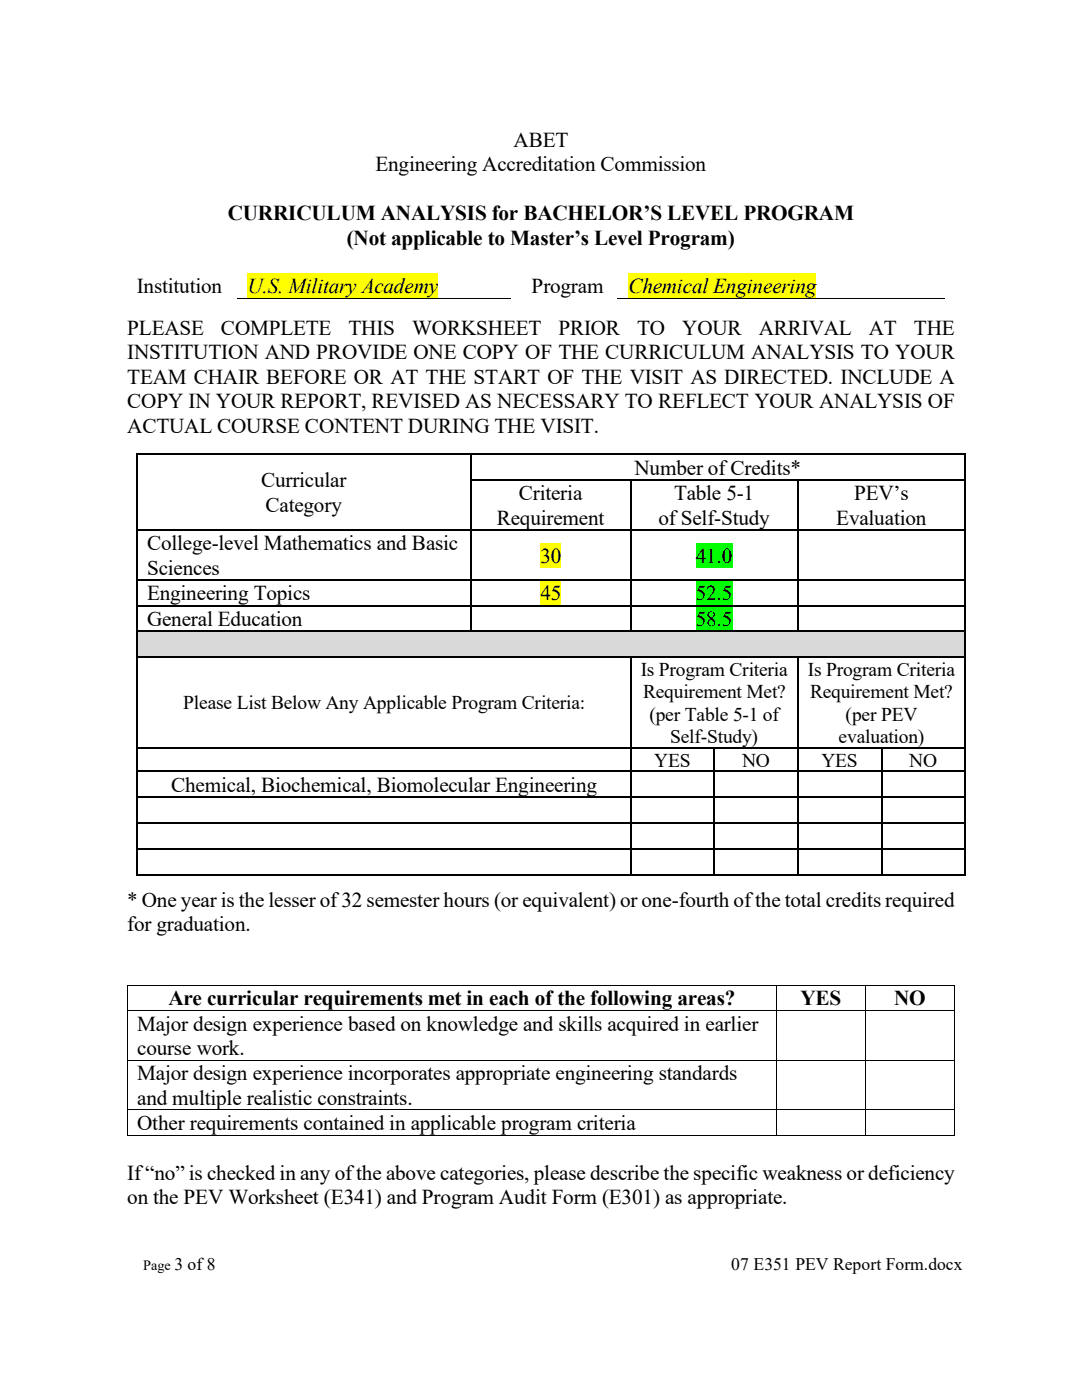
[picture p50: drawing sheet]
<svg xmlns="http://www.w3.org/2000/svg" width="216mm" height="279mm" viewBox="0 0 216 279" stroke-linecap="round" stroke-linejoin="round" font-family="sans-serif">
<defs><g id="words">
<g font-size="4.2">
<text x="102.5" y="29.3">ABET</text>
<text x="74.9" y="34.2">Engineering Accreditation Commission</text>
<text x="45.5" y="43.9">CURRICULUM ANALYSIS for BACHELOR’S LEVEL PROGRAM</text>
<text x="69.2" y="48.8">(Not applicable to Master’s Level Program)</text>
<text x="27.3" y="58.5">Institution</text>
<text x="49.4" y="58.5">U.S. Military Academy</text>
<text x="106.1" y="58.5">Program</text>
<text x="125.4" y="58.5">Chemical Engineering</text>
<text x="25.4" y="66.8">PLEASE</text>
<text x="25.4" y="71.7">INSTITUTION AND PROVIDE ONE COPY OF THE CURRICULUM ANALYSIS TO YOUR</text>
<text x="44.1" y="66.8">COMPLETE</text>
<text x="69.6" y="66.8">THIS</text>
<text x="82.3" y="66.8">WORKSHEET</text>
<text x="111.4" y="66.8">PRIOR</text>
<text x="127.1" y="66.8">TO</text>
<text x="136.1" y="66.8">YOUR</text>
<text x="151.4" y="66.8">ARRIVAL</text>
<text x="173.4" y="66.8">AT</text>
<text x="182.3" y="66.8">THE</text>
<text x="25.4" y="76.6">TEAM CHAIR BEFORE OR AT THE START OF THE VISIT AS DIRECTED. INCLUDE A</text>
<text x="25.4" y="81.4">COPY IN YOUR REPORT, REVISED AS NECESSARY TO REFLECT YOUR ANALYSIS OF</text>
<text x="25.4" y="86.3">ACTUAL COURSE CONTENT DURING THE VISIT.</text>
<text x="126.6" y="94.7">Number of Credits*</text>
<text x="52.1" y="97.2">Curricular</text>
<text x="103.5" y="99.8">Criteria</text>
<text x="134.5" y="99.8">Table 5-1</text>
<text x="170.4" y="99.8">PEV’s</text>
<text x="53" y="102.1">Category</text>
<text x="99.1" y="104.7">Requirement</text>
<text x="131.4" y="104.7">of Self-Study</text>
<text x="166.9" y="104.7">Evaluation</text>
<text x="29.3" y="109.8">College-level Mathematics and Basic</text>
<text x="107.8" y="112.3">30</text>
<text x="138.9" y="112.3">41.0</text>
<text x="29.3" y="114.7">Sciences</text>
<text x="29.3" y="119.8">Engineering Topics</text>
<text x="107.8" y="119.8">45</text>
<text x="138.9" y="119.8">52.5</text>
<text x="29.3" y="125">General Education</text>
<text x="138.9" y="125">58.5</text>
<text x="34.2" y="158.1">Chemical, Biochemical, Biomolecular Engineering</text>
<text x="25.4" y="181">* One year is the lesser of 32 semester hours (or equivalent) or one-fourth of the total credits required</text>
<text x="25.4" y="185.9">for graduation.</text>
<text x="33.6" y="200.7">Are curricular requirements met in each of the following areas?</text>
<text x="159.7" y="200.7">YES</text>
<text x="178.4" y="200.7">NO</text>
<text x="27.4" y="205.7">Major design experience based on knowledge and skills acquired in earlier</text>
<text x="27.4" y="210.6">course work.</text>
<text x="27.4" y="215.6">Major design experience incorporates appropriate engineering standards</text>
<text x="27.4" y="220.5">and multiple realistic constraints.</text>
<text x="27.4" y="225.6">Other requirements contained in applicable program criteria</text>
<text x="25.4" y="235.5">If “no” is checked in any of the above categories, please describe the specific weakness or deficiency</text>
<text x="25.4" y="240.3">on the PEV Worksheet (E341) and Program Audit Form (E301) as appropriate.</text>
</g>
<g font-size="3.9">
<text x="127.8" y="134.9">Is Program Criteria</text>
<text x="161.2" y="134.9">Is Program Criteria</text>
<text x="36.6" y="141.6">Please List Below Any Applicable Program Criteria:</text>
<text x="128.3" y="139.3">Requirement Met?</text>
<text x="129.6" y="143.8">(per Table 5-1 of</text>
<text x="161.6" y="139.3">Requirement Met?</text>
<text x="168.7" y="143.8">(per PEV</text>
<text x="133.7" y="148.3">Self-Study)</text>
<text x="167.3" y="148.3">evaluation)</text>
<text x="130.6" y="153">YES</text>
<text x="148.1" y="153">NO</text>
<text x="163.9" y="153">YES</text>
<text x="181.4" y="153">NO</text>
</g>
<g font-size="3.5">
<text x="34.8" y="253.4">3 of8</text>
<text x="145.9" y="253.4">07 E351 PEV Report Form.docx</text>
</g>
<text font-size="2.8" x="28.6" y="253.4">Page</text>
</g></defs>
<g fill="#ff0">
<path d="M49.4 54.6h38.1v4.9h-38.1z"/>
<path d="M125.4 54.6h37.5v4.9h-37.5z"/>
</g>
<path d="M47.3 59.6h54.5M123.2 59.6h65.4" fill="none" stroke="#000" stroke-width=".2"/>
<path d="M27.3 90.5h.3v.2h-.3zM27.3 95.6h.3v.3h-.3zM93.8 90.5h.2v.2h-.2zM93.8 95.6h.2v.3h-.2zM125.7 95.6h.3v.3h-.3zM159.1 95.6h.2v.3h-.2zM192.4 90.5h.3v.2h-.3zM192.4 95.6h.3v.3h-.3z" fill="#000"/>
<g fill="none" stroke="#000" stroke-width=".25">
<path d="M27.4 90.7v4.9M27.4 95.9v9.7M27.6 90.6h66.2M93.9 90.7v4.9M93.9 95.9v9.7M94 90.6h98.4M94 95.8h31.7M125.9 95.9v9.7M126 95.8h33.1M159.2 95.9v9.7M159.3 95.8h33.1M192.5 90.7v4.9"/>
<path d="M192.5 95.9v9.7"/>
</g>
<path d="M107.8 108.3h4.2v4.9h-4.2z" fill-rule="evenodd" fill="#ff0"/>
<path d="M138.9 108.3h7.2v4.9h-7.2z" fill-rule="evenodd" fill="#0f0"/>
<path d="M27.3 105.6h.3v.3h-.3zM93.8 105.6h.2v.3h-.2zM125.7 105.6h.3v.3h-.3zM159.1 105.6h.2v.3h-.2zM192.4 105.6h.3v.3h-.3z" fill="#000"/>
<path d="M27.4 105.9v9.7M27.6 105.7h66.2M93.9 105.9v9.7M94 105.7h31.7M125.9 105.9v9.7M126 105.7h33.1M159.2 105.9v9.7M159.3 105.7h33.1M192.5 105.9v9.7" fill="none" stroke="#000" stroke-width=".25"/>
<path d="M107.8 115.9h4.2v4.8h-4.2z" fill="#ff0"/>
<path d="M138.9 115.9h7.2v4.8h-7.2z" fill="#0f0"/>
<path d="M27.3 115.6h.3v.3h-.3zM93.8 115.6h.2v.3h-.2zM125.7 115.6h.3v.3h-.3zM159.1 115.6h.2v.3h-.2zM192.4 115.6h.3v.3h-.3z" fill="#000"/>
<path d="M27.4 115.9v4.8M27.6 115.7h66.2M93.9 115.9v4.8M94 115.7h31.7M125.9 115.9v4.8M126 115.7h33.1M159.2 115.9v4.8M159.3 115.7h33.1M192.5 115.9v4.8" fill="none" stroke="#000" stroke-width=".25"/>
<path d="M138.9 121h7.2v4.9h-7.2z" fill="#0f0"/>
<path d="M27.3 120.7h.3v.3h-.3zM93.8 120.7h.2v.3h-.2zM125.7 120.7h.3v.3h-.3zM159.1 120.7h.2v.3h-.2zM192.4 120.7h.3v.3h-.3z" fill="#000"/>
<path d="M27.4 121v4.9M27.6 120.9h66.2M93.9 121v4.9M94 120.9h31.7M125.9 121v4.9M126 120.9h33.1M159.2 121v4.9M159.3 120.9h33.1M192.5 121v4.9" fill="none" stroke="#000" stroke-width=".25"/>
<path d="M27.6 126.2h164.8v4.8h-164.8z" fill-rule="evenodd" fill="#d9d9d9"/>
<path d="M29.3 126.2h161.3v4.8h-161.3z" fill="#d9d9d9"/>
<g fill="#000">
<path d="M27.3 125.9h.3v.3h-.3zM27.3 131h.3v.3h-.3zM93.8 125.9h.2v.3h-.2zM125.7 125.9h.3v.3h-.3zM125.7 131h.3v.3h-.3zM159.1 125.9h.2v.3h-.2zM159.1 131h.2v.3h-.2zM192.4 125.9h.3v.3h-.3zM192.4 131h.3v.3h-.3zM27.3 149.1h.3v.3h-.3zM27.3 153.8h.3v.3h-.3zM27.3 159h.3v.3h-.3z"/>
<path d="M125.7 149.1h.3v.3h-.3zM125.7 153.8h.3v.3h-.3zM125.7 159h.3v.3h-.3zM142.4 149.1h.3v.3h-.3zM142.4 153.8h.3v.3h-.3zM142.4 159h.3v.3h-.3zM159.1 149.1h.2v.3h-.2zM159.1 153.8h.2v.3h-.2zM159.1 159h.2v.3h-.2zM175.8 149.1h.2v.3h-.2zM175.8 153.8h.2v.3h-.2zM175.8 159h.2v.3h-.2z"/>
<path d="M192.4 149.1h.3v.3h-.3zM192.4 153.8h.3v.3h-.3zM192.4 159h.3v.3h-.3zM27.3 164.1h.3v.3h-.3zM27.3 169.2h.3v.3h-.3zM27.3 174.4h.3v.3h-.3zM125.7 164.1h.3v.3h-.3zM125.7 169.2h.3v.3h-.3zM125.7 174.4h.3v.3h-.3zM142.4 164.1h.3v.3h-.3zM142.4 169.2h.3v.3h-.3zM142.4 174.4h.3v.3h-.3z"/>
<path d="M159.1 164.1h.2v.3h-.2zM159.1 169.2h.2v.3h-.2zM159.1 174.4h.2v.3h-.2zM175.8 164.1h.2v.3h-.2zM175.8 169.2h.2v.3h-.2zM175.8 174.4h.2v.3h-.2zM192.4 164.1h.3v.3h-.3zM192.4 169.2h.3v.3h-.3zM192.4 174.4h.3v.3h-.3zM25.4 196.6h.2v.1h-.2zM154.8 196.6h.2v.1h-.2zM172.6 196.6h.2v.1h-.2z"/>
<path d="M190.3 196.6h.2v.1h-.2zM25.4 201.6h.2v.2h-.2zM25.4 211.5h.2v.2h-.2zM154.8 201.6h.2v.2h-.2zM154.8 211.5h.2v.2h-.2zM172.6 201.6h.2v.2h-.2zM172.6 211.5h.2v.2h-.2zM190.3 201.6h.2v.2h-.2zM190.3 211.5h.2v.2h-.2zM25.4 221.4h.2v.2h-.2zM25.4 226.5h.2v.2h-.2zM154.8 221.4h.2v.2h-.2z"/>
<path d="M154.8 226.5h.2v.2h-.2zM172.6 221.4h.2v.2h-.2zM172.6 226.5h.2v.2h-.2zM190.3 221.4h.2v.2h-.2zM190.3 226.5h.2v.2h-.2z"/>
</g>
<g fill="none" stroke="#000" stroke-width=".25">
<path d="M27.4 126.2v4.8M27.4 131.3v17.8M27.6 126h66.2M27.6 131.1h98.1M94 126h31.7M125.9 131.3v17.8M126 126h33.1M126 131.1h33.1M159.2 131.3v17.8M159.3 126h33.1M159.3 131.1h33.1M192.5 126.2v4.8"/>
<path d="M192.5 131.3v17.8M27.4 149.4v4.4M27.4 154.1v4.9M27.4 159.3v4.8M27.6 149.3h98.1M27.6 154h98.1M27.6 159.1h98.1M125.9 149.4v4.4M125.9 154.1v4.9M125.9 159.3v4.8M126 149.3h16.4M126 154h16.4"/>
<path d="M126 159.1h16.4M142.5 149.4v4.4M142.5 154.1v4.9M142.5 159.3v4.8M142.7 149.3h16.4M142.7 154h16.4M142.7 159.1h16.4M159.2 149.4v4.4M159.2 154.1v4.9M159.2 159.3v4.8M159.3 149.3h16.5M159.3 154h16.5"/>
<path d="M159.3 159.1h16.5M175.9 149.4v4.4M175.9 154.1v4.9M175.9 159.3v4.8M176 149.3h16.4M176 154h16.4M176 159.1h16.4M192.5 149.4v4.4M192.5 154.1v4.9M192.5 159.3v4.8M27.4 164.4v4.8M27.4 169.5v4.9"/>
<path d="M27.6 164.3h98.1M27.6 169.4h98.1M27.6 174.5h98.1M125.9 164.4v4.8M125.9 169.5v4.9M126 164.3h16.4M126 169.4h16.4M126 174.5h16.4M142.5 164.4v4.8M142.5 169.5v4.9M142.7 164.3h16.4M142.7 169.4h16.4"/>
<path d="M142.7 174.5h16.4M159.2 164.4v4.8M159.2 169.5v4.9M159.3 164.3h16.5M159.3 169.4h16.5M159.3 174.5h16.5M175.9 164.4v4.8M175.9 169.5v4.9M176 164.3h16.4M176 169.4h16.4M176 174.5h16.4M192.5 164.4v4.8"/>
<path d="M192.5 169.5v4.9"/>
</g>
<g fill="none" stroke="#000" stroke-width=".2">
<path d="M25.5 196.7v4.9M25.6 196.6h129.2M154.9 196.7v4.9M155 196.6h17.6M172.7 196.7v4.9M172.8 196.6h17.5M190.4 196.7v4.9M25.5 201.8v9.7M25.5 211.7v9.7M25.6 201.7h129.2M25.6 211.6h129.2M154.9 201.8v9.7"/>
<path d="M154.9 211.7v9.7M155 201.7h17.6M155 211.6h17.6M172.7 201.8v9.7M172.7 211.7v9.7M172.8 201.7h17.5M172.8 211.6h17.5M190.4 201.8v9.7M190.4 211.7v9.7M25.5 221.6v4.9M25.6 221.5h129.2M25.6 226.6h129.2"/>
<path d="M154.9 221.6v4.9M155 221.5h17.6M155 226.6h17.6M172.7 221.6v4.9M172.8 221.5h17.5M172.8 226.6h17.5M190.4 221.6v4.9"/>
</g>
<use href="#words"/>
</svg>
